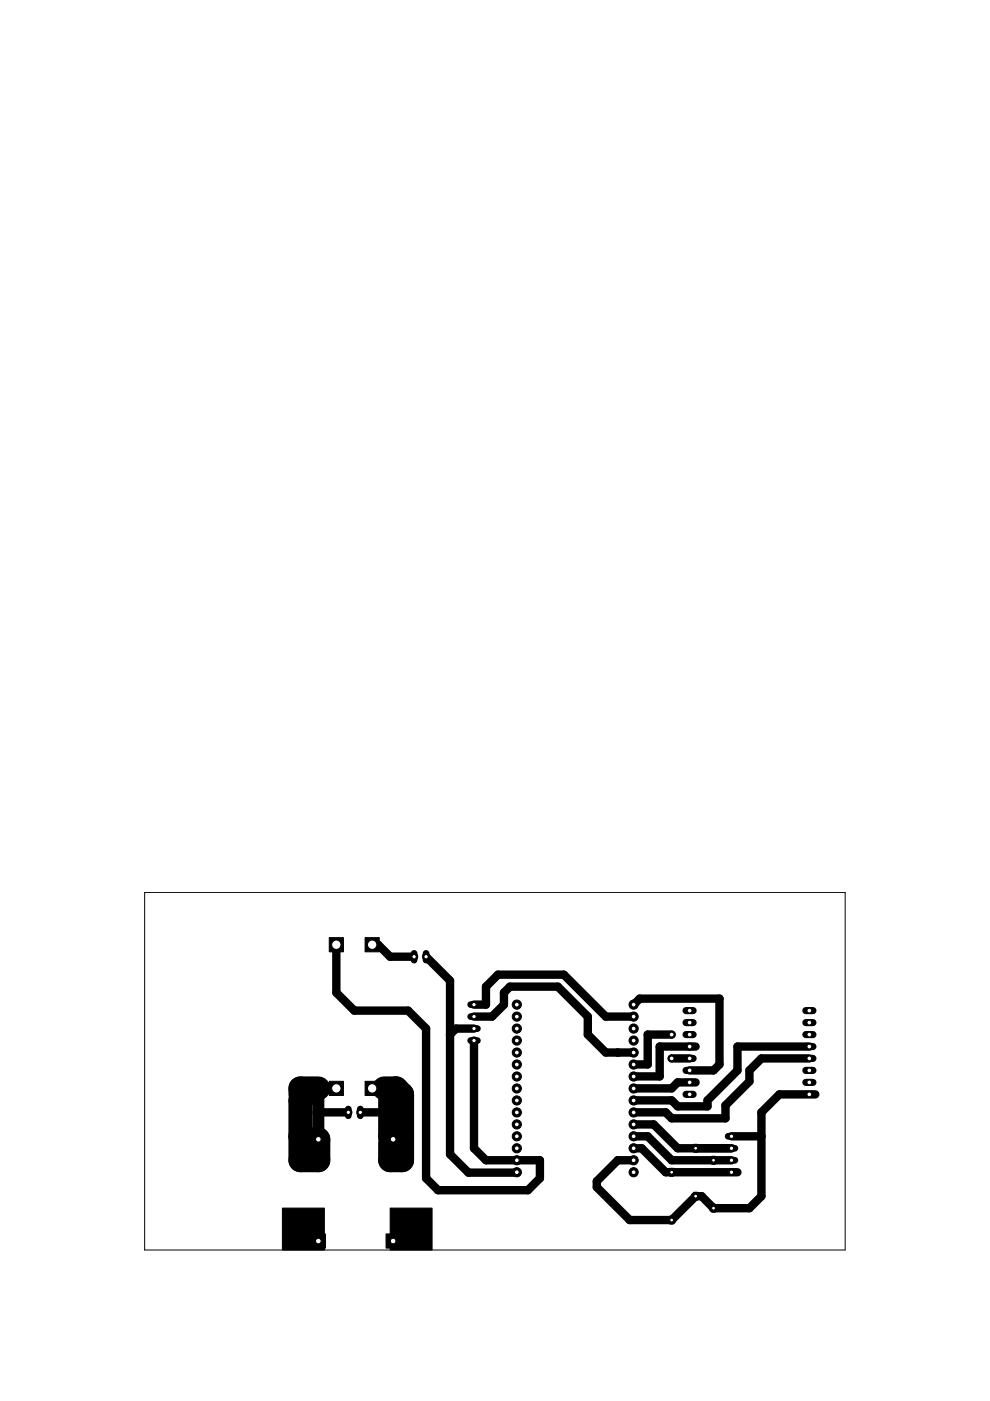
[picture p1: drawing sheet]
<svg xmlns="http://www.w3.org/2000/svg" width="210mm" height="297mm" viewBox="0 0 210 297" stroke-linecap="round" stroke-linejoin="round" font-family="sans-serif">
<path d="M59.9 256.1h8.9v8.9h-8.9zM82.7 256.1h8.9v8.9h-8.9z" fill="#000" stroke="#000" stroke-width=".21"/>
<g fill="none" stroke="#000" stroke-width="1.8">
<path d="M71.3 200.3v10.2l3.8 3.8h11.4l3.8 3.8v31.7l2.6 2.5h19l2.6-2.5v-3.8h-11.5l-2.5-2.5v-22.9M78.9 200.3h1.3l2.5 2.5h5.1M90.3 202.8l5.1 5.1v36.8l3.9 3.9 10.3-.1M100.5 218.1h-3.8l-1.3 1.3M100.5 215.5h3.8l2.5-2.5v-2.5l1.3-1.3h10.2l6.3 6.3v3.9l3.8 3.8h5.9M100.5 213h2.5v-3.8l2.6-2.5h13.9l8.9 8.8h5.9M134.3 212.9l1.3-1.2h16.9v14l-1.2 1.2h-5.1M142.4 219.4h-5.1v6.3h-2.9M67.5 235.8h6.4M78.9 230.8h1.3l1.2 1.2h1.3v2.6l-1.3 1.2h-5M131 223.2h.1M134.4 225.7h-.1"/>
<path d="M134.4 228.2h-.1M134.4 238.4h4.2l5.1 5.1h11.4M142.4 224.4h3.8M147.5 221.9h-7.6v6.3h-5.5M147.5 229.5h-3.8l-1.3 1.3h-8.1M171.6 224.4h-10.2l-2.5 2.5v2.4l-5.1 5.1v2.7h-11.4l-1.3-1.3-6.8 .1M171.6 221.9h-15.2v5l-6.4 6.4v1.3h-6.3l-1.3-1.3h-8.1M172.9 232h-7.7l-3.8 3.8v17.8l-2.5 2.6h-7.6l-2.5-2.6h-1.3l-5.1 5.1h-8.9l-7-7v-1.3l4.5-4.4M131 246h3.3M131 246h.1M134.3 240.9h3l5.1 5.1h12.7M134.3 243.5h1.8l5 5h15.3"/>
<path d="M155.1 240.9h6.3"/>
</g>
<path d="M71.3 230.8h-3.8v10.8M78.9 230.8h2.5" fill="none" stroke="#000" stroke-width="2.5"/>
<path d="M65 232l-1.3 1.3v12.7h3.8v-4.4h-3.2l-.6-.7M67.5 230.8h-3.8v1.2M81.4 230.8h2.6M84 230.8l-1.3 1.2v8.9l.7 .7h1.2l.7-.7M84 230.8l1.3 1.2v14h-2.6v-3.8" fill="none" stroke="#000" stroke-width="5.1"/>
<path d="M99.8 220.6h1.4" fill="none" stroke="#000" stroke-width="1.4"/>
<circle cx="100.5" cy="220.6" r=".47" fill="#fff" stroke="#000" stroke-width=".21"/>
<path d="M99.8 218.1h1.4" fill="none" stroke="#000" stroke-width="1.4"/>
<circle cx="100.5" cy="218.1" r=".47" fill="#fff" stroke="#000" stroke-width=".21"/>
<path d="M99.8 215.5h1.4" fill="none" stroke="#000" stroke-width="1.4"/>
<circle cx="100.5" cy="215.5" r=".47" fill="#fff" stroke="#000" stroke-width=".21"/>
<path d="M99.8 213h1.4" fill="none" stroke="#000" stroke-width="1.4"/>
<circle cx="100.5" cy="213" r=".47" fill="#fff" stroke="#000" stroke-width=".21"/>
<path d="M170.9 232h1.5" fill="none" stroke="#000" stroke-width="1.5"/>
<circle cx="171.6" cy="232" r=".51" fill="#fff" stroke="#000" stroke-width=".21"/>
<path d="M170.9 229.5h1.5" fill="none" stroke="#000" stroke-width="1.5"/>
<circle cx="171.6" cy="229.5" r=".51" fill="#fff" stroke="#000" stroke-width=".21"/>
<path d="M170.9 226.9h1.5" fill="none" stroke="#000" stroke-width="1.5"/>
<circle cx="171.6" cy="226.9" r=".51" fill="#fff" stroke="#000" stroke-width=".21"/>
<path d="M170.9 224.4h1.5" fill="none" stroke="#000" stroke-width="1.5"/>
<circle cx="171.6" cy="224.4" r=".51" fill="#fff" stroke="#000" stroke-width=".21"/>
<path d="M170.9 221.9h1.5" fill="none" stroke="#000" stroke-width="1.5"/>
<circle cx="171.6" cy="221.9" r=".51" fill="#fff" stroke="#000" stroke-width=".21"/>
<path d="M170.9 219.4h1.5" fill="none" stroke="#000" stroke-width="1.5"/>
<circle cx="171.6" cy="219.4" r=".51" fill="#fff" stroke="#000" stroke-width=".21"/>
<path d="M170.9 216.8h1.5" fill="none" stroke="#000" stroke-width="1.5"/>
<circle cx="171.6" cy="216.8" r=".51" fill="#fff" stroke="#000" stroke-width=".21"/>
<path d="M170.9 214.3h1.5" fill="none" stroke="#000" stroke-width="1.5"/>
<circle cx="171.6" cy="214.3" r=".51" fill="#fff" stroke="#000" stroke-width=".21"/>
<path d="M145.5 214.3h1.5" fill="none" stroke="#000" stroke-width="1.5"/>
<circle cx="146.2" cy="214.3" r=".51" fill="#fff" stroke="#000" stroke-width=".21"/>
<path d="M145.5 216.8h1.5" fill="none" stroke="#000" stroke-width="1.5"/>
<circle cx="146.2" cy="216.8" r=".51" fill="#fff" stroke="#000" stroke-width=".21"/>
<path d="M145.5 219.4h1.5" fill="none" stroke="#000" stroke-width="1.5"/>
<circle cx="146.2" cy="219.4" r=".51" fill="#fff" stroke="#000" stroke-width=".21"/>
<path d="M145.5 221.9h1.5" fill="none" stroke="#000" stroke-width="1.5"/>
<circle cx="146.2" cy="221.9" r=".51" fill="#fff" stroke="#000" stroke-width=".21"/>
<path d="M145.5 224.4h1.5" fill="none" stroke="#000" stroke-width="1.5"/>
<circle cx="146.2" cy="224.4" r=".51" fill="#fff" stroke="#000" stroke-width=".21"/>
<path d="M145.5 226.9h1.5" fill="none" stroke="#000" stroke-width="1.5"/>
<circle cx="146.2" cy="226.9" r=".51" fill="#fff" stroke="#000" stroke-width=".21"/>
<path d="M145.5 229.5h1.5" fill="none" stroke="#000" stroke-width="1.5"/>
<circle cx="146.2" cy="229.5" r=".51" fill="#fff" stroke="#000" stroke-width=".21"/>
<path d="M145.5 232h1.5" fill="none" stroke="#000" stroke-width="1.5"/>
<circle cx="146.2" cy="232" r=".51" fill="#fff" stroke="#000" stroke-width=".21"/>
<path d="M87.8 202.1v1.5" fill="none" stroke="#000" stroke-width="1.4"/>
<circle cx="87.8" cy="202.8" r=".47" fill="#fff" stroke="#000" stroke-width=".21"/>
<path d="M90.3 202.1v1.5" fill="none" stroke="#000" stroke-width="1.4"/>
<circle cx="90.3" cy="202.8" r=".47" fill="#fff" stroke="#000" stroke-width=".21"/>
<circle cx="134.3" cy="248.5" r=".97" fill="#000" stroke="#000" stroke-width=".21"/>
<circle cx="134.3" cy="248.5" r=".51" fill="#fff" stroke="#000" stroke-width=".21"/>
<circle cx="134.3" cy="246" r=".97" fill="#000" stroke="#000" stroke-width=".21"/>
<circle cx="134.3" cy="246" r=".51" fill="#fff" stroke="#000" stroke-width=".21"/>
<circle cx="134.3" cy="243.5" r=".97" fill="#000" stroke="#000" stroke-width=".21"/>
<circle cx="134.3" cy="243.5" r=".51" fill="#fff" stroke="#000" stroke-width=".21"/>
<circle cx="134.3" cy="240.9" r=".97" fill="#000" stroke="#000" stroke-width=".21"/>
<circle cx="134.3" cy="240.9" r=".51" fill="#fff" stroke="#000" stroke-width=".21"/>
<circle cx="134.3" cy="238.4" r=".97" fill="#000" stroke="#000" stroke-width=".21"/>
<circle cx="134.3" cy="238.4" r=".51" fill="#fff" stroke="#000" stroke-width=".21"/>
<circle cx="134.3" cy="235.9" r=".97" fill="#000" stroke="#000" stroke-width=".21"/>
<circle cx="134.3" cy="235.9" r=".51" fill="#fff" stroke="#000" stroke-width=".21"/>
<circle cx="134.3" cy="233.3" r=".97" fill="#000" stroke="#000" stroke-width=".21"/>
<circle cx="134.3" cy="233.3" r=".51" fill="#fff" stroke="#000" stroke-width=".21"/>
<circle cx="134.3" cy="230.8" r=".97" fill="#000" stroke="#000" stroke-width=".21"/>
<circle cx="134.3" cy="230.8" r=".51" fill="#fff" stroke="#000" stroke-width=".21"/>
<circle cx="134.3" cy="228.2" r=".97" fill="#000" stroke="#000" stroke-width=".21"/>
<circle cx="134.3" cy="228.2" r=".51" fill="#fff" stroke="#000" stroke-width=".21"/>
<circle cx="134.3" cy="225.7" r=".97" fill="#000" stroke="#000" stroke-width=".21"/>
<circle cx="134.3" cy="225.7" r=".51" fill="#fff" stroke="#000" stroke-width=".21"/>
<circle cx="134.3" cy="223.2" r=".97" fill="#000" stroke="#000" stroke-width=".21"/>
<circle cx="134.3" cy="223.2" r=".51" fill="#fff" stroke="#000" stroke-width=".21"/>
<circle cx="134.3" cy="220.6" r=".97" fill="#000" stroke="#000" stroke-width=".21"/>
<circle cx="134.3" cy="220.6" r=".51" fill="#fff" stroke="#000" stroke-width=".21"/>
<circle cx="134.3" cy="218.1" r=".97" fill="#000" stroke="#000" stroke-width=".21"/>
<circle cx="134.3" cy="218.1" r=".51" fill="#fff" stroke="#000" stroke-width=".21"/>
<circle cx="134.3" cy="215.5" r=".97" fill="#000" stroke="#000" stroke-width=".21"/>
<circle cx="134.3" cy="215.5" r=".51" fill="#fff" stroke="#000" stroke-width=".21"/>
<circle cx="134.3" cy="213" r=".97" fill="#000" stroke="#000" stroke-width=".21"/>
<circle cx="134.3" cy="213" r=".51" fill="#fff" stroke="#000" stroke-width=".21"/>
<circle cx="109.6" cy="248.5" r=".97" fill="#000" stroke="#000" stroke-width=".21"/>
<circle cx="109.6" cy="248.5" r=".51" fill="#fff" stroke="#000" stroke-width=".21"/>
<circle cx="109.6" cy="246" r=".97" fill="#000" stroke="#000" stroke-width=".21"/>
<circle cx="109.6" cy="246" r=".51" fill="#fff" stroke="#000" stroke-width=".21"/>
<circle cx="109.6" cy="243.5" r=".97" fill="#000" stroke="#000" stroke-width=".21"/>
<circle cx="109.6" cy="243.5" r=".51" fill="#fff" stroke="#000" stroke-width=".21"/>
<circle cx="109.6" cy="240.9" r=".97" fill="#000" stroke="#000" stroke-width=".21"/>
<circle cx="109.6" cy="240.9" r=".51" fill="#fff" stroke="#000" stroke-width=".21"/>
<circle cx="109.6" cy="238.4" r=".97" fill="#000" stroke="#000" stroke-width=".21"/>
<circle cx="109.6" cy="238.4" r=".51" fill="#fff" stroke="#000" stroke-width=".21"/>
<circle cx="109.6" cy="235.9" r=".97" fill="#000" stroke="#000" stroke-width=".21"/>
<circle cx="109.6" cy="235.9" r=".51" fill="#fff" stroke="#000" stroke-width=".21"/>
<circle cx="109.6" cy="233.3" r=".97" fill="#000" stroke="#000" stroke-width=".21"/>
<circle cx="109.6" cy="233.3" r=".51" fill="#fff" stroke="#000" stroke-width=".21"/>
<circle cx="109.6" cy="230.8" r=".97" fill="#000" stroke="#000" stroke-width=".21"/>
<circle cx="109.6" cy="230.8" r=".51" fill="#fff" stroke="#000" stroke-width=".21"/>
<circle cx="109.6" cy="228.2" r=".97" fill="#000" stroke="#000" stroke-width=".21"/>
<circle cx="109.6" cy="228.2" r=".51" fill="#fff" stroke="#000" stroke-width=".21"/>
<circle cx="109.6" cy="225.7" r=".97" fill="#000" stroke="#000" stroke-width=".21"/>
<circle cx="109.6" cy="225.7" r=".51" fill="#fff" stroke="#000" stroke-width=".21"/>
<circle cx="109.6" cy="223.2" r=".97" fill="#000" stroke="#000" stroke-width=".21"/>
<circle cx="109.6" cy="223.2" r=".51" fill="#fff" stroke="#000" stroke-width=".21"/>
<circle cx="109.6" cy="220.6" r=".97" fill="#000" stroke="#000" stroke-width=".21"/>
<circle cx="109.6" cy="220.6" r=".51" fill="#fff" stroke="#000" stroke-width=".21"/>
<circle cx="109.6" cy="218.1" r=".97" fill="#000" stroke="#000" stroke-width=".21"/>
<circle cx="109.6" cy="218.1" r=".51" fill="#fff" stroke="#000" stroke-width=".21"/>
<circle cx="109.6" cy="215.5" r=".97" fill="#000" stroke="#000" stroke-width=".21"/>
<circle cx="109.6" cy="215.5" r=".51" fill="#fff" stroke="#000" stroke-width=".21"/>
<circle cx="109.6" cy="213" r=".97" fill="#000" stroke="#000" stroke-width=".21"/>
<circle cx="109.6" cy="213" r=".51" fill="#fff" stroke="#000" stroke-width=".21"/>
<circle cx="142.4" cy="248.5" r=".92" fill="#000" stroke="#000" stroke-width=".21"/>
<circle cx="142.4" cy="248.5" r=".4" fill="#fff" stroke="#000" stroke-width=".21"/>
<circle cx="142.4" cy="258.7" r=".92" fill="#000" stroke="#000" stroke-width=".21"/>
<circle cx="142.4" cy="258.7" r=".4" fill="#fff" stroke="#000" stroke-width=".21"/>
<circle cx="151.3" cy="246" r=".92" fill="#000" stroke="#000" stroke-width=".21"/>
<circle cx="151.3" cy="246" r=".4" fill="#fff" stroke="#000" stroke-width=".21"/>
<circle cx="151.3" cy="256.2" r=".92" fill="#000" stroke="#000" stroke-width=".21"/>
<circle cx="151.3" cy="256.2" r=".4" fill="#fff" stroke="#000" stroke-width=".21"/>
<path d="M154.4 240.9h1.4" fill="none" stroke="#000" stroke-width="1.4"/>
<circle cx="155.1" cy="240.9" r=".47" fill="#fff" stroke="#000" stroke-width=".21"/>
<path d="M154.4 243.5h1.4" fill="none" stroke="#000" stroke-width="1.4"/>
<circle cx="155.1" cy="243.5" r=".47" fill="#fff" stroke="#000" stroke-width=".21"/>
<path d="M154.4 246h1.4" fill="none" stroke="#000" stroke-width="1.4"/>
<circle cx="155.1" cy="246" r=".47" fill="#fff" stroke="#000" stroke-width=".21"/>
<path d="M154.4 248.5h1.4" fill="none" stroke="#000" stroke-width="1.4"/>
<circle cx="155.1" cy="248.5" r=".47" fill="#fff" stroke="#000" stroke-width=".21"/>
<circle cx="147.5" cy="243.5" r=".92" fill="#000" stroke="#000" stroke-width=".21"/>
<circle cx="147.5" cy="243.5" r=".4" fill="#fff" stroke="#000" stroke-width=".21"/>
<circle cx="147.5" cy="253.6" r=".92" fill="#000" stroke="#000" stroke-width=".21"/>
<circle cx="147.5" cy="253.6" r=".4" fill="#fff" stroke="#000" stroke-width=".21"/>
<path d="M77.4 229.3h3v3h-3z" fill="#000" stroke="#000" stroke-width=".21"/>
<circle cx="78.9" cy="230.8" r=".99" fill="#fff" stroke="#000" stroke-width=".21"/>
<path d="M69.8 229.3h3v3h-3z" fill="#000" stroke="#000" stroke-width=".21"/>
<circle cx="71.3" cy="230.8" r=".99" fill="#fff" stroke="#000" stroke-width=".21"/>
<path d="M69.8 198.8h3v3h-3z" fill="#000" stroke="#000" stroke-width=".21"/>
<circle cx="71.3" cy="200.3" r=".99" fill="#fff" stroke="#000" stroke-width=".21"/>
<path d="M77.4 198.8h3v3h-3z" fill="#000" stroke="#000" stroke-width=".21"/>
<circle cx="78.9" cy="200.3" r=".99" fill="#fff" stroke="#000" stroke-width=".21"/>
<path d="M81.9 261.6h3v3h-3z" fill="#000" stroke="#000" stroke-width=".21"/>
<circle cx="83.4" cy="263.1" r=".59" fill="#fff" stroke="#000" stroke-width=".21"/>
<path d="M66 261.6h3v3h-3z" fill="#000" stroke="#000" stroke-width=".21"/>
<circle cx="67.5" cy="263.1" r=".59" fill="#fff" stroke="#000" stroke-width=".21"/>
<path d="M81.9 240.1h3v3h-3z" fill="#000" stroke="#000" stroke-width=".21"/>
<circle cx="83.4" cy="241.6" r=".59" fill="#fff" stroke="#000" stroke-width=".21"/>
<path d="M66 240.1h3v3h-3z" fill="#000" stroke="#000" stroke-width=".21"/>
<circle cx="67.5" cy="241.6" r=".59" fill="#fff" stroke="#000" stroke-width=".21"/>
<path d="M76.4 235.1v1.5" fill="none" stroke="#000" stroke-width="1.4"/>
<circle cx="76.4" cy="235.8" r=".47" fill="#fff" stroke="#000" stroke-width=".21"/>
<path d="M73.9 235.1v1.5" fill="none" stroke="#000" stroke-width="1.4"/>
<circle cx="73.9" cy="235.8" r=".47" fill="#fff" stroke="#000" stroke-width=".21"/>
<circle cx="142.4" cy="224.4" r=".74" fill="#000" stroke="#000" stroke-width=".21"/>
<circle cx="142.4" cy="224.4" r=".51" fill="#fff" stroke="#000" stroke-width=".21"/>
<circle cx="142.4" cy="219.4" r=".74" fill="#000" stroke="#000" stroke-width=".21"/>
<circle cx="142.4" cy="219.4" r=".51" fill="#fff" stroke="#000" stroke-width=".21"/>
<path d="M30.7 189.2h148.5v75.8h-148.5z" fill="none" stroke="#000" stroke-width=".21"/>
</svg>
